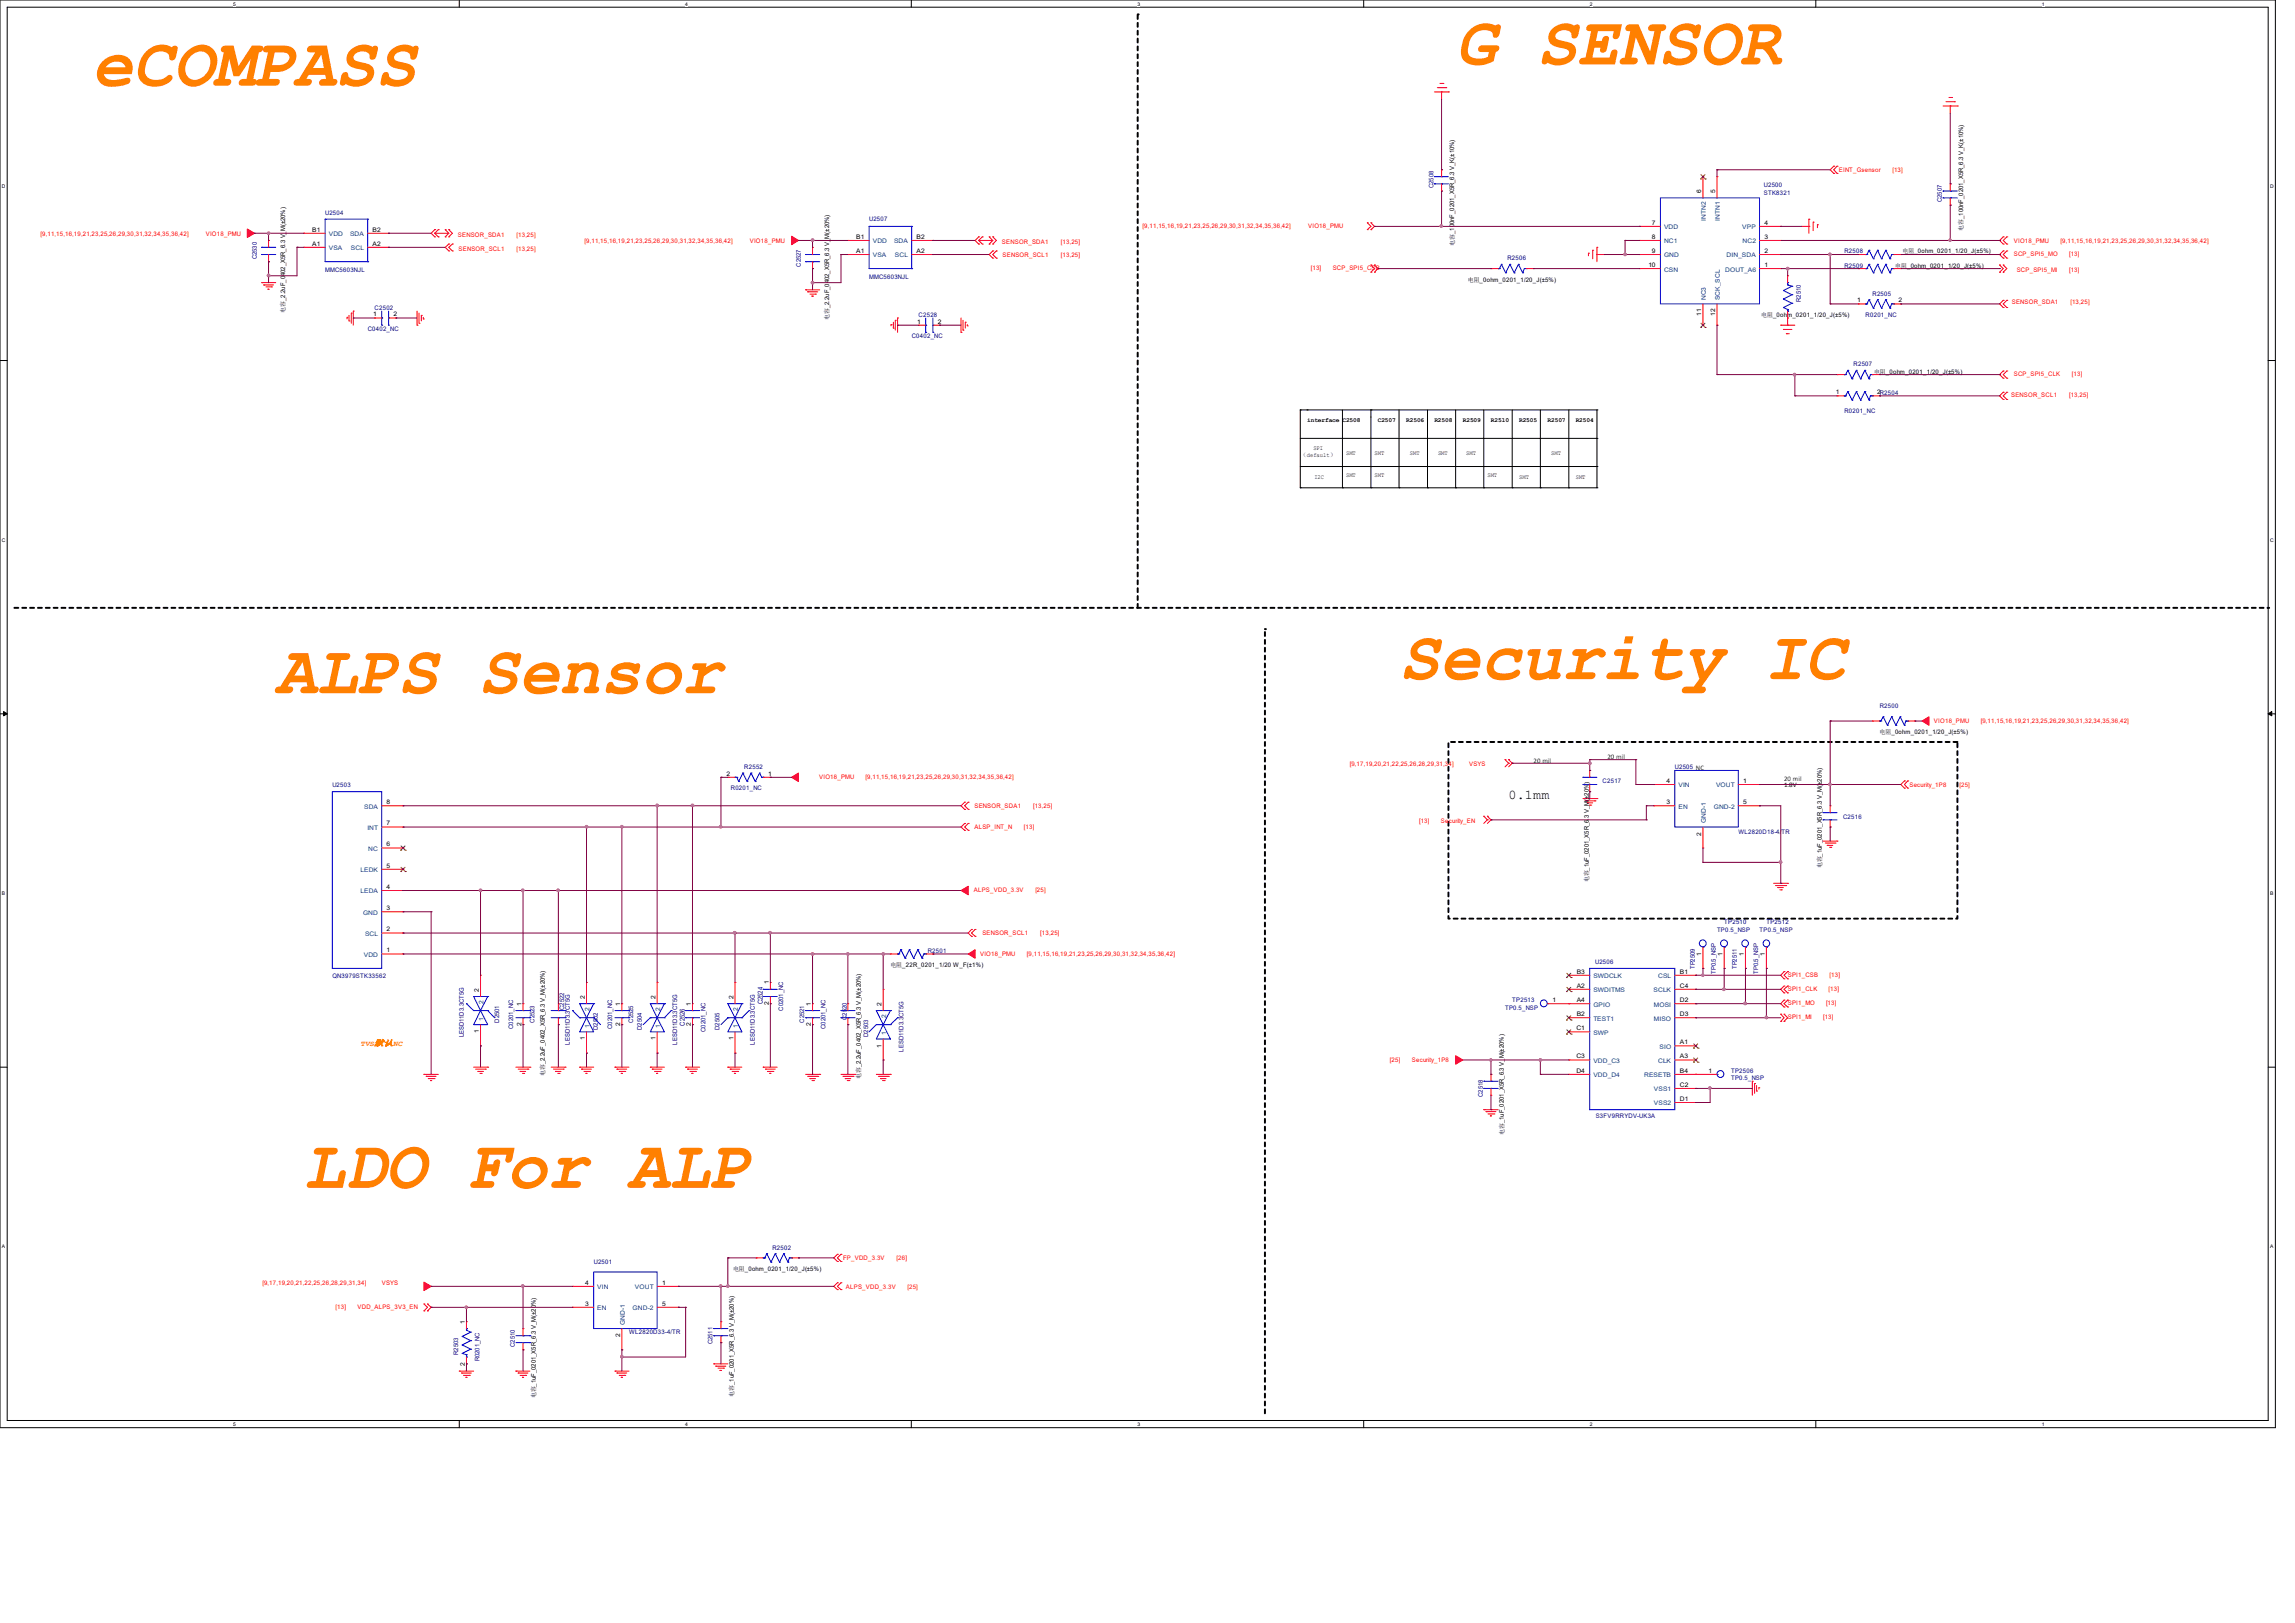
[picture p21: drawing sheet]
<svg xmlns="http://www.w3.org/2000/svg" width="297mm" height="210mm" viewBox="0 0 297 210" stroke-linecap="round" stroke-linejoin="round" font-family="sans-serif">
<defs><g id="words">
<g font-size="8.8" fill="#ff8000">
<text x="11.9" y="11.1">eCOMPASS</text>
<text x="188.4" y="8.3">G SENSOR</text>
<text x="35.7" y="89.7">ALPS Sensor</text>
<text x="181.1" y="87.9">Security IC</text>
<text x="39.3" y="153.7">LDO For ALP</text>
</g>
<text font-size="1.7" x="195.2" y="103.4">0.1mm</text>
<text font-size="1" fill="#ff8000" x="46.7" y="135.3">TVS默认NC</text>
<g font-size=".9" fill="#008000">
<text x="198.5" y="98.7">20 mil</text>
<text x="208" y="98.3">20 mil</text>
<text x="230.9" y="101">20 mil</text>
</g>
<text font-size=".9" x="230.9" y="101.9">1.8V</text>
<g font-size=".9" fill="#000080">
<text x="98.7" y="130" transform="rotate(-90 98.7 130)">C2524</text>
<text x="88.6" y="132.7" transform="rotate(-90 88.6 132.7)">C2526</text>
</g>
<g font-size=".8" fill="#f00">
<text x="238" y="22.3">EINT_Gsensor</text>
<text x="244.9" y="22.3">[13]</text>
<text x="147.9" y="29.5">[9,11,15,16,19,21,23,25,26,29,30,31,32,34,35,36,42]</text>
<text x="169.3" y="29.5">VIO18_PMU</text>
<text x="5.2" y="30.5">[9,11,15,16,19,21,23,25,26,29,30,31,32,34,35,36,42]</text>
<text x="26.6" y="30.5">VIO18_PMU</text>
<text x="59.3" y="30.7">SENSOR_SDA1</text>
<text x="59.4" y="32.4">SENSOR_SCL1</text>
<text x="66.9" y="30.7">[13,25]</text>
<text x="66.9" y="32.4">[13,25]</text>
<text x="75.7" y="31.4">[9,11,15,16,19,21,23,25,26,29,30,31,32,34,35,36,42]</text>
<text x="97" y="31.4">VIO18_PMU</text>
<text x="129.7" y="31.6">SENSOR_SDA1</text>
<text x="129.8" y="33.3">SENSOR_SCL1</text>
<text x="137.3" y="31.6">[13,25]</text>
<text x="137.3" y="33.3">[13,25]</text>
<text x="169.6" y="35">[13]</text>
<text x="172.5" y="35">SCP_SPI5_CSB</text>
<text x="260.6" y="31.4">VIO18_PMU</text>
<text x="260.6" y="33.1">SCP_SPI5_MO</text>
<text x="261" y="35.2">SCP_SPI5_MI</text>
<text x="266.7" y="31.4">[9,11,15,16,19,21,23,25,26,29,30,31,32,34,35,36,42]</text>
<text x="267.8" y="33.1">[13]</text>
<text x="267.8" y="35.2">[13]</text>
<text x="260.4" y="39.4">SENSOR_SDA1</text>
<text x="267.9" y="39.4">[13,25]</text>
<text x="260.3" y="51.3">SENSOR_SCL1</text>
<text x="260.6" y="48.7">SCP_SPI5_CLK</text>
<text x="267.8" y="51.3">[13,25]</text>
<text x="268.2" y="48.7">[13]</text>
<text x="250.3" y="93.5">VIO18_PMU</text>
<text x="256.3" y="93.5">[9,11,15,16,19,21,23,25,26,29,30,31,32,34,35,36,42]</text>
<text x="106" y="100.8">VIO18_PMU</text>
<text x="112" y="100.8">[9,11,15,16,19,21,23,25,26,29,30,31,32,34,35,36,42]</text>
<text x="174.7" y="99.2">[9,17,19,20,21,22,25,26,28,29,31,34]</text>
<text x="190.1" y="99.2">VSYS</text>
<text x="247.1" y="101.8">Security_1P8</text>
<text x="253.6" y="101.8">[25]</text>
<text x="126.1" y="104.6">SENSOR_SDA1</text>
<text x="126.1" y="107.3">ALSP_INT_N</text>
<text x="132.5" y="107.3">[13]</text>
<text x="133.7" y="104.6">[13,25]</text>
<text x="183.7" y="106.5">[13]</text>
<text x="186.5" y="106.5">Security_EN</text>
<text x="126" y="115.4">ALPS_VDD_3.3V</text>
<text x="134" y="115.4">[25]</text>
<text x="126.8" y="123.7">VIO18_PMU</text>
<text x="127.1" y="121">SENSOR_SCL1</text>
<text x="132.9" y="123.7">[9,11,15,16,19,21,23,25,26,29,30,31,32,34,35,36,42]</text>
<text x="134.6" y="121">[13,25]</text>
<text x="231.4" y="126.4">SPI1_CSB</text>
<text x="231.4" y="128.2">SPI1_CLK</text>
<text x="231.4" y="130.1">SPI1_MO</text>
<text x="231.4" y="131.9">SPI1_MI</text>
<text x="235.9" y="131.9">[13]</text>
<text x="236.3" y="130.1">[13]</text>
<text x="236.7" y="128.2">[13]</text>
<text x="236.8" y="126.4">[13]</text>
<text x="179.9" y="137.4">[25]</text>
<text x="182.7" y="137.4">Security_1P8</text>
<text x="34" y="166.3">[9,17,19,20,21,22,25,26,28,29,31,34]</text>
<text x="49.4" y="166.3">VSYS</text>
<text x="109.1" y="163.1">FP_VDD_3.3V</text>
<text x="109.5" y="166.7">ALPS_VDD_3.3V</text>
<text x="116" y="163.1">[26]</text>
<text x="117.4" y="166.7">[25]</text>
<text x="43.4" y="169.4">[13]</text>
<text x="46.3" y="169.4">VDD_ALPS_3V3_EN</text>
</g>
<g font-size=".8">
<text x="40.4" y="30">B1</text>
<text x="48.2" y="30">B2</text>
<text x="213.8" y="29.1">7</text>
<text x="220.2" y="25" transform="rotate(-90 220.2 25)">6</text>
<text x="222" y="25" transform="rotate(-90 222 25)">5</text>
<text x="228.4" y="29.1">4</text>
<text x="254.1" y="29.8" transform="rotate(-90 254.1 29.8)">电容_100nF_0201_X5R_6.3 V_K(±10%)</text>
<text x="40.4" y="31.8">A1</text>
<text x="48.2" y="31.8">A2</text>
<text x="110.8" y="30.9">B1</text>
<text x="110.8" y="32.7">A1</text>
<text x="118.6" y="32.7">A2</text>
<text x="118.6" y="30.9">B2</text>
<text x="188.2" y="31.8" transform="rotate(-90 188.2 31.8)">电容_100nF_0201_X5R_6.3 V_K(±10%)</text>
<text x="213.3" y="34.5">10</text>
<text x="213.8" y="30.9">8</text>
<text x="213.8" y="32.7">9</text>
<text x="228.4" y="34.5">1</text>
<text x="228.4" y="32.7">2</text>
<text x="228.4" y="30.9">3</text>
<text x="245.3" y="34.6">电阻_0ohm_0201_1/20_J(±5%)</text>
<text x="246.2" y="32.8">电阻_0ohm_0201_1/20_J(±5%)</text>
<text x="36.9" y="40.5" transform="rotate(-90 36.9 40.5)">电容_2.2uF_0402_X5R_6.3 V_M(±20%)</text>
<text x="48.3" y="40.9">1</text>
<text x="50.9" y="40.9">2</text>
<text x="107.3" y="41.4" transform="rotate(-90 107.3 41.4)">电容_2.2uF_0402_X5R_6.3 V_M(±20%)</text>
<text x="118.7" y="41.9">1</text>
<text x="121.4" y="41.9">2</text>
<text x="190" y="36.4">电阻_0ohm_0201_1/20_J(±5%)</text>
<text x="220.2" y="40.9" transform="rotate(-90 220.2 40.9)">11</text>
<text x="222" y="40.9" transform="rotate(-90 222 40.9)">12</text>
<text x="227.9" y="41">电阻_0ohm_0201_1/20_J(±5%)</text>
<text x="240.3" y="39.1">1</text>
<text x="245.7" y="39.1">2</text>
<text x="237.6" y="51">1</text>
<text x="242.5" y="48.3">电阻_0ohm_0201_1/20_J(±5%)</text>
<text x="243" y="51">2R2504</text>
<text x="168.3" y="59.1">（default）</text>
<text x="169.2" y="54.7">interface</text>
<text x="170" y="58.3">SPI</text>
<text x="173.7" y="54.7">C2508</text>
<text x="174.2" y="58.9">SMT</text>
<text x="177.9" y="58.9">SMT</text>
<text x="178.3" y="54.7">C2507</text>
<text x="182" y="54.7">R2506</text>
<text x="182.5" y="58.9">SMT</text>
<text x="185.6" y="54.7">R2508</text>
<text x="186.1" y="58.9">SMT</text>
<text x="189.3" y="54.7">R2509</text>
<text x="189.7" y="58.9">SMT</text>
<text x="193" y="54.7">R2510</text>
<text x="196.6" y="54.7">R2505</text>
<text x="200.3" y="54.7">R2507</text>
<text x="200.8" y="58.9">SMT</text>
<text x="203.9" y="54.7">R2504</text>
<text x="170.1" y="62">I2C</text>
<text x="174.2" y="61.7">SMT</text>
<text x="177.9" y="61.7">SMT</text>
<text x="192.5" y="61.7">SMT</text>
<text x="196.6" y="62">SMT</text>
<text x="203.9" y="62">SMT</text>
<text x="243.2" y="95">电阻_0ohm_0201_1/20_J(±5%)</text>
<text x="94" y="100.4">2</text>
<text x="99.4" y="100.4">1</text>
<text x="215.7" y="101.3">4</text>
<text x="225.6" y="101.3">1</text>
<text x="50" y="106.8">7</text>
<text x="50" y="104.1">8</text>
<text x="215.7" y="104.1">3</text>
<text x="225.6" y="104.1">5</text>
<text x="50" y="112.3">5</text>
<text x="50" y="109.5">6</text>
<text x="220.2" y="108.1" transform="rotate(-90 220.2 108.1)">2</text>
<text x="235.8" y="112.4" transform="rotate(-90 235.8 112.4)">电容_1uF_0201_X5R_6.3 V_M(±20%)</text>
<text x="50" y="117.8">3</text>
<text x="50" y="115">4</text>
<text x="205.6" y="114.2" transform="rotate(-90 205.6 114.2)">电容_1uF_0201_X5R_6.3 V_M(±20%)</text>
<text x="50" y="123.2">1</text>
<text x="50" y="120.5">2</text>
<text x="115.2" y="125.1">电阻_22R_0201_1/20 W_F(±1%)</text>
<text x="204.1" y="126">B3</text>
<text x="217.4" y="126">B1</text>
<text x="220.2" y="123.7" transform="rotate(-90 220.2 123.7)">1</text>
<text x="222.9" y="123.7" transform="rotate(-90 222.9 123.7)">1</text>
<text x="225.7" y="123.7" transform="rotate(-90 225.7 123.7)">1</text>
<text x="228.4" y="123.7" transform="rotate(-90 228.4 123.7)">1</text>
<text x="62" y="128.3" transform="rotate(-90 62 128.3)">2</text>
<text x="67.5" y="130.1" transform="rotate(-90 67.5 130.1)">1</text>
<text x="75.7" y="129.2" transform="rotate(-90 75.7 129.2)">2</text>
<text x="80.3" y="130.1" transform="rotate(-90 80.3 130.1)">1</text>
<text x="84.8" y="129.2" transform="rotate(-90 84.8 129.2)">2</text>
<text x="89.4" y="130.1" transform="rotate(-90 89.4 130.1)">1</text>
<text x="94.9" y="129.2" transform="rotate(-90 94.9 129.2)">2</text>
<text x="99.5" y="130.1" transform="rotate(-90 99.5 130.1)">2</text>
<text x="99.5" y="127.4" transform="rotate(-90 99.5 127.4)">1</text>
<text x="104.9" y="130.1" transform="rotate(-90 104.9 130.1)">1</text>
<text x="114.1" y="130.1" transform="rotate(-90 114.1 130.1)">2</text>
<text x="200.9" y="129.7">1</text>
<text x="204.1" y="129.7">A4</text>
<text x="204.1" y="127.8">A2</text>
<text x="204.1" y="131.5">B2</text>
<text x="217.4" y="129.7">D2</text>
<text x="217.4" y="131.5">D3</text>
<text x="217.4" y="127.8">C4</text>
<text x="62" y="133.7" transform="rotate(-90 62 133.7)">1</text>
<text x="67.5" y="132.8" transform="rotate(-90 67.5 132.8)">2</text>
<text x="75.7" y="134.6" transform="rotate(-90 75.7 134.6)">1</text>
<text x="80.3" y="132.8" transform="rotate(-90 80.3 132.8)">2</text>
<text x="84.8" y="134.6" transform="rotate(-90 84.8 134.6)">1</text>
<text x="89.4" y="132.8" transform="rotate(-90 89.4 132.8)">2</text>
<text x="94.9" y="134.6" transform="rotate(-90 94.9 134.6)">1</text>
<text x="104.9" y="132.8" transform="rotate(-90 104.9 132.8)">2</text>
<text x="114.1" y="135.6" transform="rotate(-90 114.1 135.6)">1</text>
<text x="204" y="136.9">C3</text>
<text x="204" y="133.3">C1</text>
<text x="217.4" y="136.9">A3</text>
<text x="217.4" y="135.1">A1</text>
<text x="70.5" y="139.2" transform="rotate(-90 70.5 139.2)">电容_2.2uF_0402_X5R_6.3 V_M(±20%)</text>
<text x="111.4" y="139.6" transform="rotate(-90 111.4 139.6)">电容_2.2uF_0402_X5R_6.3 V_M(±20%)</text>
<text x="204" y="138.8">D4</text>
<text x="217.4" y="138.8">B4</text>
<text x="217.4" y="142.4">D1</text>
<text x="217.4" y="140.6">C2</text>
<text x="221.1" y="138.8">1</text>
<text x="194.6" y="146.9" transform="rotate(-90 194.6 146.9)">电容_1uF_0201_X5R_6.3 V_M(±20%)</text>
<text x="75.7" y="166.2">4</text>
<text x="85.7" y="166.2">1</text>
<text x="94.9" y="164.5">电阻_0ohm_0201_1/20_J(±5%)</text>
<text x="60.2" y="171.3" transform="rotate(-90 60.2 171.3)">1</text>
<text x="75.7" y="168.9">3</text>
<text x="80.3" y="173" transform="rotate(-90 80.3 173)">2</text>
<text x="85.7" y="168.9">5</text>
<text x="60.2" y="176.7" transform="rotate(-90 60.2 176.7)">2</text>
<text x="69.3" y="180.9" transform="rotate(-90 69.3 180.9)">电容_1uF_0201_X5R_6.3 V_M(±20%)</text>
<text x="95" y="180.7" transform="rotate(-90 95 180.7)">电容_1uF_0201_X5R_6.3 V_M(±20%)</text>
</g>
<g font-size=".8" fill="#000080">
<text x="42.1" y="27.8">U2504</text>
<text x="112.5" y="28.7">U2507</text>
<text x="185.5" y="24.3" transform="rotate(-90 185.5 24.3)">C2508</text>
<text x="228.3" y="24.2">U2500</text>
<text x="228.3" y="25.3">STK8321</text>
<text x="251.3" y="26.2" transform="rotate(-90 251.3 26.2)">C2507</text>
<text x="33.2" y="33.6" transform="rotate(-90 33.2 33.6)">C2530</text>
<text x="42.1" y="35.2">MMC5603NJL</text>
<text x="103.6" y="34.5" transform="rotate(-90 103.6 34.5)">C2527</text>
<text x="195.1" y="33.7">R2506</text>
<text x="238.7" y="34.6">R2509</text>
<text x="238.7" y="32.8">R2508</text>
<text x="48.5" y="40.1">C2502</text>
<text x="112.5" y="36.1">MMC5603NJL</text>
<text x="118.9" y="41">C2528</text>
<text x="233" y="39.1" transform="rotate(-90 233 39.1)">R2510</text>
<text x="241.4" y="41">R0201_NC</text>
<text x="242.3" y="38.3">R2505</text>
<text x="47.6" y="42.8">C0402_NC</text>
<text x="118" y="43.8">C0402_NC</text>
<text x="239.9" y="47.4">R2507</text>
<text x="238.7" y="53.5">R0201_NC</text>
<text x="243.3" y="91.6">R2500</text>
<text x="43" y="101.8">U2503</text>
<text x="96.3" y="99.5">R2552</text>
<text x="207.4" y="101.3">C2517</text>
<text x="216.8" y="99.5">U2505 NC</text>
<text x="94.6" y="102.3">R0201_NC</text>
<text x="225" y="107.9">WL2820D18-4/TR</text>
<text x="238.5" y="105.9">C2516</text>
<text x="223.2" y="119.6">TP2510</text>
<text x="228.6" y="119.6">TP2512</text>
<text x="120.1" y="123.3">R2501</text>
<text x="206.4" y="124.8">U2506</text>
<text x="219.3" y="125.4" transform="rotate(-90 219.3 125.4)">TP2509</text>
<text x="222.2" y="120.6">TP0.5_NSP</text>
<text x="224.8" y="125.4" transform="rotate(-90 224.8 125.4)">TP2511</text>
<text x="227.7" y="120.6">TP0.5_NSP</text>
<text x="43" y="126.6">QN3979STK33562</text>
<text x="73" y="130.7" transform="rotate(-90 73 130.7)">C2522</text>
<text x="101.3" y="130.8" transform="rotate(-90 101.3 130.8)">C0201_NC</text>
<text x="109.6" y="132" transform="rotate(-90 109.6 132)">C2520</text>
<text x="194.8" y="130.6">TP0.5_NSP</text>
<text x="195.7" y="129.7">TP2513</text>
<text x="222.1" y="126" transform="rotate(-90 222.1 126)">TP0.5_NSP</text>
<text x="227.5" y="126" transform="rotate(-90 227.5 126)">TP0.5_NSP</text>
<text x="60" y="134.2" transform="rotate(-90 60 134.2)">LESD11D3.3CT5G</text>
<text x="64.6" y="132.3" transform="rotate(-90 64.6 132.3)">D2501</text>
<text x="66.4" y="133.1" transform="rotate(-90 66.4 133.1)">C0201_NC</text>
<text x="69.2" y="132.3" transform="rotate(-90 69.2 132.3)">C2523</text>
<text x="73.7" y="135.2" transform="rotate(-90 73.7 135.2)">LESD11D3.3CT5G</text>
<text x="77.4" y="133.3" transform="rotate(-90 77.4 133.3)">D2502</text>
<text x="79.2" y="133.1" transform="rotate(-90 79.2 133.1)">C0201_NC</text>
<text x="82" y="132.3" transform="rotate(-90 82 132.3)">C2525</text>
<text x="83.1" y="133.3" transform="rotate(-90 83.1 133.3)">D2504</text>
<text x="87.6" y="135.2" transform="rotate(-90 87.6 135.2)">LESD11D3.3CT5G</text>
<text x="91.3" y="133.5" transform="rotate(-90 91.3 133.5)">C0201_NC</text>
<text x="93.1" y="133.3" transform="rotate(-90 93.1 133.3)">D2505</text>
<text x="97.7" y="135.2" transform="rotate(-90 97.7 135.2)">LESD11D3.3CT5G</text>
<text x="104.1" y="132.3" transform="rotate(-90 104.1 132.3)">C2521</text>
<text x="106.8" y="133.1" transform="rotate(-90 106.8 133.1)">C0201_NC</text>
<text x="112.3" y="134.2" transform="rotate(-90 112.3 134.2)">D2503</text>
<text x="116.9" y="136.1" transform="rotate(-90 116.9 136.1)">LESD11D3.3CT5G</text>
<text x="191.9" y="142" transform="rotate(-90 191.9 142)">C2518</text>
<text x="224" y="138.8">TP2506</text>
<text x="224" y="139.8">TP0.5_NSP</text>
<text x="206.5" y="144.7">S3FV9RRYDV-UK3A</text>
<text x="100" y="161.7">R2502</text>
<text x="76.8" y="163.5">U2501</text>
<text x="81.4" y="172.7">WL2820D33-4/TR</text>
<text x="92.2" y="174" transform="rotate(-90 92.2 174)">C2511</text>
<text x="59.3" y="175.3" transform="rotate(-90 59.3 175.3)">R2503</text>
<text x="62.1" y="176.2" transform="rotate(-90 62.1 176.2)">R0201_NC</text>
<text x="66.6" y="174.3" transform="rotate(-90 66.6 174.3)">C2510</text>
</g>
<g font-size=".8" fill="#004080">
<text x="215.4" y="29.7">VDD</text>
<text x="220.8" y="28.6" transform="rotate(-90 220.8 28.6)">INTN2</text>
<text x="222.6" y="28.6" transform="rotate(-90 222.6 28.6)">INTN1</text>
<text x="225.5" y="29.7">VPP</text>
<text x="42.5" y="30.6">VDD</text>
<text x="42.5" y="32.4">VSA</text>
<text x="45.3" y="30.6">SDA</text>
<text x="45.4" y="32.4">SCL</text>
<text x="112.9" y="31.5">VDD</text>
<text x="112.9" y="33.3">VSA</text>
<text x="115.7" y="31.5">SDA</text>
<text x="115.8" y="33.3">SCL</text>
<text x="215.4" y="31.5">NC1</text>
<text x="215.4" y="33.3">GND</text>
<text x="215.4" y="35.1">CSN</text>
<text x="223.3" y="35.1">DOUT_A6</text>
<text x="223.4" y="33.3">DIN_SDA</text>
<text x="225.5" y="31.5">NC2</text>
<text x="220.8" y="38.9" transform="rotate(-90 220.8 38.9)">NC3</text>
<text x="222.6" y="38.9" transform="rotate(-90 222.6 38.9)">SCK_SCL</text>
<text x="217.2" y="101.9">VIN</text>
<text x="222.1" y="101.9">VOUT</text>
<text x="47.1" y="104.6">SDA</text>
<text x="47.5" y="107.4">INT</text>
<text x="217.2" y="104.6">EN</text>
<text x="220.8" y="106.6" transform="rotate(-90 220.8 106.6)">GND-1</text>
<text x="221.8" y="104.6">GND-2</text>
<text x="46.7" y="112.9">LEDK</text>
<text x="47.7" y="110.1">NC</text>
<text x="46.7" y="115.6">LEDA</text>
<text x="47" y="118.4">GND</text>
<text x="47.1" y="123.8">VDD</text>
<text x="47.2" y="121.1">SCL</text>
<text x="62.6" y="129.9" transform="rotate(-90 62.6 129.9)">2</text>
<text x="76.3" y="130.8" transform="rotate(-90 76.3 130.8)">2</text>
<text x="85.4" y="130.8" transform="rotate(-90 85.4 130.8)">2</text>
<text x="95.5" y="130.8" transform="rotate(-90 95.5 130.8)">2</text>
<text x="114.7" y="131.7" transform="rotate(-90 114.7 131.7)">2</text>
<text x="206.2" y="126.6">SWDCLK</text>
<text x="206.2" y="130.3">GPIO</text>
<text x="206.2" y="128.4">SWDITMS</text>
<text x="214" y="128.4">SCLK</text>
<text x="214" y="130.3">MOSI</text>
<text x="214.6" y="126.6">CSL</text>
<text x="62.6" y="132.1" transform="rotate(-90 62.6 132.1)">1</text>
<text x="76.3" y="133.1" transform="rotate(-90 76.3 133.1)">1</text>
<text x="85.4" y="133.1" transform="rotate(-90 85.4 133.1)">1</text>
<text x="95.5" y="133.1" transform="rotate(-90 95.5 133.1)">1</text>
<text x="114.7" y="134" transform="rotate(-90 114.7 134)">1</text>
<text x="206.2" y="137.5">VDD_C3</text>
<text x="206.2" y="133.9">SWP</text>
<text x="206.2" y="132.1">TEST1</text>
<text x="214" y="132.1">MISO</text>
<text x="214.6" y="137.5">CLK</text>
<text x="214.8" y="135.7">SIO</text>
<text x="206.2" y="139.4">VDD_D4</text>
<text x="212.8" y="139.4">RESETB</text>
<text x="214" y="143">VSS2</text>
<text x="214" y="141.2">VSS1</text>
<text x="77.3" y="166.8">VIN</text>
<text x="82.2" y="166.8">VOUT</text>
<text x="77.3" y="169.5">EN</text>
<text x="80.9" y="171.5" transform="rotate(-90 80.9 171.5)">GND-1</text>
<text x="81.9" y="169.5">GND-2</text>
</g>
<g font-size=".6">
<text x="30.2" y=".7">5</text>
<text x="88.7" y=".7">4</text>
<text x="147.2" y=".7">3</text>
<text x="205.7" y=".7">2</text>
<text x="264.2" y=".7">1</text>
<text x=".3" y="24.4">D</text>
<text x="293.8" y="24.4">D</text>
<text x=".3" y="70.1">C</text>
<text x="293.8" y="70.1">C</text>
<text x=".3" y="115.8">B</text>
<text x="293.8" y="115.8">B</text>
<text x=".3" y="161.5">A</text>
<text x="293.8" y="161.5">A</text>
<text x="30.2" y="184.5">5</text>
<text x="88.7" y="184.5">4</text>
<text x="147.2" y="184.5">3</text>
<text x="205.7" y="184.5">2</text>
<text x="264.2" y="184.5">1</text>
</g>
</g></defs>
<path d="M0 0h294.5v184.7h-294.5zM.9 .9h292.6v182.9h-292.6z" fill="none" stroke="#000" stroke-width=".13"/>
<g fill="#fff">
<path d="M30.2 .1h.3v.7h-.3z"/>
<path d="M30.2 183.9h.3v.8h-.3z"/>
</g>
<path d="M59.4 0v.9M59.4 183.8v.9" fill="none" stroke="#000" stroke-width=".13"/>
<g fill="#fff">
<path d="M88.7 .1h.3v.7h-.3z"/>
<path d="M88.7 183.9h.3v.8h-.3z"/>
</g>
<path d="M117.9 0v.9M117.9 183.8v.9" fill="none" stroke="#000" stroke-width=".13"/>
<g fill="#fff">
<path d="M147.2 .1h.3v.7h-.3z"/>
<path d="M147.2 183.9h.3v.8h-.3z"/>
</g>
<path d="M176.5 0v.9M176.5 183.8v.9" fill="none" stroke="#000" stroke-width=".13"/>
<g fill="#fff">
<path d="M205.7 .1h.4v.7h-.4z"/>
<path d="M205.7 183.9h.4v.8h-.4z"/>
</g>
<path d="M235 0v.9M235 183.8v.9" fill="none" stroke="#000" stroke-width=".13"/>
<g fill="#fff">
<path d="M264.2 .1h.4v.7h-.4z"/>
<path d="M264.2 183.9h.4v.8h-.4z"/>
<path d="M.3 23.8h.4v.7h-.4z"/>
<path d="M293.8 23.8h.5v.7h-.5z"/>
<path d="M.3 69.5h.4v.7h-.4z"/>
<path d="M293.8 69.5h.5v.7h-.5z"/>
</g>
<path d="M0 46.7h.9M293.5 46.7h1" fill="none" stroke="#000" stroke-width=".13"/>
<g fill="#fff">
<path d="M.3 115.2h.4v.8h-.4z"/>
<path d="M293.8 115.2h.4v.8h-.4z"/>
</g>
<path d="M0 92.4h.9M293.5 92.4h1" fill="none" stroke="#000" stroke-width=".13"/>
<path d="M.5 92.1l.4 .3-.4 .2zM293.5 92.4l.5-.3v.5z" fill="#000" stroke="#000" stroke-width=".13"/>
<g fill="#fff">
<path d="M.3 161h.3v.7h-.3z"/>
<path d="M293.8 161h.4v.7h-.4z"/>
</g>
<g fill="none" stroke="#000" stroke-width=".13">
<path d="M168.3 53h.1M168.3 53h38.4M168.3 53v10.1M168.3 56.7h38.4M169.2 53h.1M173.7 53v10.1M177.4 53h.1M177.4 53v10.1M181.1 53v10.1M184.7 53v10.1M188.4 53v10.1M192 53v10.1"/>
<path d="M195.7 53v10.1M199.3 53v10.1M203 53v10.1M206.7 53h.1M206.7 56.7h.1M206.7 53v10.1M168.3 63.1h.1M168.3 63.1h38.4M168.3 60.4h38.4M173.7 63.1h.1M177.4 63.1h.1M181.1 63.1h.1"/>
<path d="M184.7 63.1h.1M188.4 63.1h.1M192 63.1h.1M195.7 63.1h.1M199.3 63.1h.1M203 63.1h.1M206.7 63.1h.1M206.7 60.4h.1M0 138.1h.9M293.5 138.1h1"/>
</g>
<path d="M147.2 1.9h.1M1.9 78.7h291.6M147.2 78.7v-76.8M293.5 78.7h.1M163.7 81.4h.1M163.7 182.9v-101.5" fill="none" stroke="#000" stroke-width=".25" stroke-dasharray=".5"/>
<path d="M187.5 96h65.8v22.9h-65.8z" fill="none" stroke="#000" stroke-width=".25" stroke-dasharray=".5 .5"/>
<g fill="none" stroke="#f00" stroke-width=".13">
<path d="M185.6 11.9h1.9M186 11.3h1.1M186.4 10.8h.3M186.6 11.9h.1M186.6 11.9v.9M186.7 10.8h.1M187.1 11.3h.1M187.5 11.9h.1M251.5 13.7h1.8M251.8 13.2h1.1M252.2 12.6h.4M252.4 13.7h.1"/>
<path d="M252.4 13.7v.9M252.6 12.6h.1M252.9 13.2h.1M253.3 13.7h.1M33.9 36.6h.1M33.9 36.6h1.8M34.1 36.9h.1M34.1 36.9h1.3M34.4 37.1h.7M34.7 37.4h.1M34.8 31.1h.1M34.8 33.9h.1"/>
<path d="M34.8 31.1v.9M34.8 32.9v1M35.1 37.1h.1M39.3 30.2h.1M39.3 32h.1M39.3 30.2h2.8M39.3 32h2.8M47.6 30.2h2.7M47.6 32h2.7M50.3 32h.1M50.3 30.2h.1M56.3 30.6h.1"/>
<path d="M56.3 29.7h.1M56.3 30.2h.1M56.3 29.7l-.5 .5 .5 .4M56.3 30.2l.4 .4M56.3 30.2h1.8M56.7 29.7h.1M56.7 30.6h.1M56.7 29.7l-.4 .5M57.6 29.7h.1M57.6 30.6h.1M57.6 29.7l.5 .5M58.1 29.7h.1"/>
<path d="M58.1 30.6h.1M58.1 31.6h.1M58.1 32.5h.1M58.1 29.7l.4 .5-.4 .4M58.1 30.2l-.5 .4M58.1 31.6l-.5 .4 .5 .5M58.5 32.5h.1M58.5 31.6h.1M58.5 31.6l-.4 .4 .4 .5M104.3 37.5h.1M104.3 37.5h1.8M104.5 37.8h.1"/>
<path d="M104.5 37.8h1.3M104.8 38.1h.7M105.1 38.3h.1M105.1 38.3h.2M105.2 32h.1M105.2 34.8h.1M105.2 32v.9M105.2 33.9v.9M105.5 38.1h.1M109.7 31.1h.1M109.7 32.9h.1M109.7 32.9h2.8"/>
<path d="M109.7 31.1h2.8M118 32.9h2.7M118 31.1h2.7M120.7 32.9h.1M120.7 31.1h.1M126.7 31.6h.1M126.7 30.6h.1M126.7 31.1h.1M126.7 30.6l-.5 .5 .5 .5M126.7 31.1l.4 .5M126.7 31.1h1.8M127.1 30.6h.1"/>
<path d="M127.1 31.6h.1M127.1 30.6l-.4 .5M128 30.6h.1M128 31.6h.1M128 30.6l.5 .5M128.5 30.6h.1M128.5 31.6h.1M128.5 32.5h.1M128.5 33.4h.1M128.5 30.6l.4 .5-.4 .5M128.5 31.1l-.5 .5M128.5 32.5l-.5 .4 .5 .5"/>
<path d="M128.9 33.4h.1M128.9 32.5h.1M128.9 32.5l-.4 .4 .4 .5M177 28.8h.1M177 29.7h.1M177 28.8l.4 .5-.4 .4M177.4 29.7h.1M177.4 28.8h.1M177.4 35.2h.1M177.4 34.3h.1M177.4 28.8l.5 .5-.5 .4M177.4 34.3l.5 .5-.5 .4"/>
<path d="M177.9 34.3h.1M177.9 35.2h.1M177.9 34.3l.4 .5-.4 .4M186.6 22h.1M186.6 24.7h.1M186.6 22v.9M186.6 23.8v.9M193 34.8h.1M193 34.8h.9M197.5 34.8h1M198.5 34.8h.1M205.6 32.8h.1"/>
<path d="M205.6 32.8v.3M206.1 32.4h.1M206.1 32.4v1.1M206.7 32.9h.1M206.7 32h.1M206.7 32.9h.9M206.7 32v1.9M212.2 29.3h.1M212.2 31.1h.1M212.2 32.9h.1M212.2 34.8h.1M212.2 29.3h2.7"/>
<path d="M212.2 32.9h2.7M212.2 31.1h2.7M212.2 34.8h2.7M220.4 22.9h.1M220.4 22.9v2.7M220.4 39.3v2.8M222.2 22.9h.1M222.2 22.9v2.7M222.2 39.3v2.8M227.7 29.3h2.8M227.7 32.9h2.8M227.7 31.1h2.8"/>
<path d="M227.7 34.8h2.8M230.5 34.8h.1M230.5 32.9h.1M230.5 31.1h.1M230.5 29.3h.1M231.4 35.7h.1M231.4 35.7v.9M233.2 29.3h.9M234.1 29.3h.1M234.1 28.4h.1M234.1 28.4v1.8M234.7 28.7h.1"/>
<path d="M234.7 28.7v1.1M235.2 29.1h.1M235.2 29.1v.4M237.3 21.5h.1M237.3 22.4h.1M237.3 21.5l-.4 .5 .4 .4M237.7 22.4h.1M237.7 21.5h.1M237.7 21.5l-.4 .5 .4 .4M240.5 39.3h.1M240.5 34.8h.1M240.5 32.9h.1"/>
<path d="M240.5 32.9h.9M240.5 39.3h.9M240.5 34.8h.9M245.1 32.9h.9M245.1 39.3h.9M245.1 34.8h.9M246 39.3h.1M246 34.8h.1M246 32.9h.1M252.4 23.8h.1M252.4 26.5h.1M252.4 23.8v.9"/>
<path d="M252.4 25.6v.9M258.8 34.3h.1M258.8 35.2h.1M258.8 34.3l.4 .5-.4 .4M259.2 31.6h.1M259.2 30.6h.1M259.2 32.5h.1M259.2 33.4h.1M259.2 34.3h.1M259.2 35.2h.1M259.2 39.8h.1M259.2 38.9h.1"/>
<path d="M259.2 30.6l-.4 .5 .4 .5M259.2 32.5l-.4 .4 .4 .5M259.2 34.3l.5 .5-.5 .4M259.2 38.9l-.4 .4 .4 .5M259.7 30.6h.1M259.7 31.6h.1M259.7 33.4h.1M259.7 32.5h.1M259.7 38.9h.1M259.7 39.8h.1M259.7 38.9l-.5 .4 .5 .5M259.7 30.6l-.5 .5 .5 .5"/>
<path d="M259.7 32.5l-.5 .4 .5 .5M44.9 41.1h.1M44.9 41.1v.2M45.2 41.5h.1M45.2 40.8v.7M45.5 40.5h.1M45.5 40.5v1.3M45.7 40.3h.1M45.7 40.3v1.8M48.5 41.1h.1M48.5 41.1h.9M50.3 41.1h.9"/>
<path d="M51.2 41.1h.1M54 42.1h.1M54 40.3v1.8M54.2 41.8h.1M54.2 40.5v1.3M54.5 40.8h.1M54.5 40.8v.7M54.8 41.3h.1M54.8 41.1v.2M115.3 42h.1M115.3 42v.2M115.6 42.5h.1"/>
<path d="M115.6 41.7v.8M115.9 41.4h.1M115.9 41.4v1.3M116.2 41.1h.1M116.2 41.1v1.9M118.9 42.1h.1M118.9 42.1h.9M120.7 42.1h.9M121.6 42.1h.1M124.4 43h.1M124.4 41.1v1.9M124.6 42.7h.1"/>
<path d="M124.6 41.4v1.3M124.9 41.7h.1M124.9 41.7v.8M125.2 42.2h.1M125.2 42v.2M220.4 42.1h.1M222.2 42.1h.1M230.5 42.1h.1M230.5 42.1h1.8M230.8 42.6h.1M230.8 42.6h1.1M231.2 43.2h.1"/>
<path d="M231.2 43.2h.4M231.4 42.1h.1M231.4 41.1h.1M231.4 40.3v1.8M237.7 48.5h.1M237.7 51.2h.1M237.7 48.5h1M237.7 51.2h1M242.3 48.5h.9M242.3 51.2h.9M243.2 48.5h.1M243.2 51.2h.1"/>
<path d="M259.2 48h.1M259.2 48.9h.1M259.2 51.7h.1M259.2 50.8h.1M259.2 48l-.4 .5 .4 .4M259.2 50.8l-.4 .4 .4 .5M259.7 48.9h.1M259.7 48h.1M259.7 50.8h.1M259.7 51.7h.1M259.7 48l-.5 .5 .5 .4M259.7 50.8l-.5 .4 .5 .5"/>
<path d="M194.8 98.3h.1M194.8 98.3l.4 .5M195.2 98.8h.1M195.2 98.3h.1M195.2 98.8l-.4 .4M195.2 98.3l.5 .5M195.7 98.8h.1M195.7 98.8l-.5 .4M205.7 99.7h.1M205.7 99.7v.9M242.3 93.3h.1M242.3 93.3h.9"/>
<path d="M246.9 93.3h.9M247.8 93.3h.1M49.4 118h2.8M49.4 115.2h2.8M49.4 112.5h2.8M49.4 109.7h2.8M49.4 107h2.8M49.4 104.3h2.8M52.2 118h.1M52.2 115.2h.1M52.2 112.5h.1M52.2 109.7h.1"/>
<path d="M52.2 107h.1M52.2 104.3h.1M94.2 100.6h.1M94.2 100.6h.9M98.8 100.6h.9M99.7 100.6h.1M124.8 104.7h.1M124.8 103.8h.1M124.8 107.4h.1M124.8 106.6h.1M124.8 103.8l-.4 .5 .4 .4M124.8 106.6l-.4 .4 .4 .4"/>
<path d="M125.3 103.8h.1M125.3 104.7h.1M125.3 106.6h.1M125.3 107.4h.1M125.3 103.8l-.5 .5 .5 .4M125.3 106.6l-.5 .4 .5 .4M192 105.6h.1M192 105.6l.5 .5M192.5 106.1h.1M192.5 105.6h.1M192.5 106.1l-.5 .5M192.5 105.6l.5 .5"/>
<path d="M193 106.1h.1M193 106.1l-.5 .5M204.9 103.3h1.8M205.1 103.6h1.3M205.4 103.9h.1M205.4 103.9h.7M205.7 104.2h.2M205.7 102.4h.1M205.7 101.5v.9M205.9 104.2h.1M206.4 103.6h.1M206.7 103.3h.1"/>
<path d="M214 104.3h.1M214 101.5h.1M214 104.3h2.7M214 101.5h2.7M220.4 109.7h.1M220.4 107v2.7M225 104.3h2.7M225 101.5h2.7M227.7 101.5h.1M227.7 104.3h.1M229.5 114.3h1.9M229.8 114.6h1.3"/>
<path d="M230.1 114.9h.1M230.1 114.9h.7M230.3 115.1h.2M230.5 115.1h.1M231.1 114.6h.1M231.4 114.3h.1M235.9 108.8h1.8M236.2 109.1h1.3M236.5 109.4h.1M236.5 109.4h.7M236.8 109.6h.1M236.9 104.3h.1"/>
<path d="M236.9 107h.1M236.9 104.3v.9M236.9 106.1v.9M236.9 109.6h.1M237.5 109.1h.1M237.7 108.8h.1M246.5 101h.1M246.5 102h.1M246.5 101l-.5 .5 .5 .5M246.9 102h.1M246.9 101h.1M246.9 101l-.4 .5 .4 .5"/>
<path d="M49.4 123.4h2.8M49.4 120.7h2.8M52.2 123.4h.1M52.2 120.7h.1M54.9 139h.1M54.9 139h1.8M55.2 139.3h.1M55.2 139.3h1.2M55.4 139.6h.8M55.7 139.8h.1M55.7 139.8h.2M56.2 139.6h.1"/>
<path d="M61.3 138.1h1.8M61.6 138.3h1.2M61.8 138.6h.1M61.8 138.6h.8M62.1 138.9h.2M62.2 135.3h.1M62.2 126.2h.1M62.2 126.2v2.7M62.2 132.6v2.7M62.3 138.9h.1M62.8 138.3h.1M63.1 138.1h.1"/>
<path d="M66.8 138.1h1.8M67.1 138.3h1.2M67.3 138.6h.1M67.3 138.6h.7M67.6 138.9h.2M67.7 129.9h.1M67.7 132.6h.1M67.7 129.9v.9M67.7 131.7v.9M67.8 138.9h.1M68.3 138.3h.1M68.6 138.1h.1"/>
<path d="M71.3 138.1h1.9M71.6 138.3h1.3M71.9 138.6h.1M71.9 138.6h.7M72.2 138.9h.1M72.3 129.9h.1M72.3 132.6h.1M72.3 129.9v.9M72.3 131.7v.9M72.3 138.9h.1M72.9 138.3h.1M73.2 138.1h.1"/>
<path d="M75 138.1h.1M75 138.1h1.8M75.3 138.3h.1M75.3 138.3h1.2M75.6 138.6h.7M75.8 138.9h.1M75.8 138.9h.2M75.9 136.3h.1M75.9 127.1h.1M75.9 127.1v2.8M75.9 133.5v2.8M76.3 138.6h.1"/>
<path d="M79.6 138.1h.1M79.6 138.1h1.8M79.8 138.3h.1M79.8 138.3h1.3M80.1 138.6h.8M80.4 138.9h.1M80.4 138.9h.2M80.5 129.9h.1M80.5 132.6h.1M80.5 129.9v.9M80.5 131.7v.9M80.9 138.6h.1"/>
<path d="M84.2 138.1h.1M84.2 138.1h1.8M84.4 138.3h.1M84.4 138.3h1.3M84.7 138.6h.7M85 138.9h.1M85 136.3h.1M85 127.1h.1M85 127.1v2.8M85 133.5v2.8M85.4 138.6h.1M88.7 138.1h.1"/>
<path d="M88.7 138.1h1.9M89 138.3h.1M89 138.3h1.3M89.3 138.6h.7M89.5 138.9h.1M89.5 138.9h.2M89.6 129.9h.1M89.6 132.6h.1M89.6 129.9v.9M89.6 131.7v.9M90 138.6h.1M94.2 138.1h.1"/>
<path d="M94.2 138.1h1.8M94.5 138.3h.1M94.5 138.3h1.3M94.7 138.6h.8M95 138.9h.1M95 138.9h.2M95.1 136.3h.1M95.1 127.1h.1M95.1 127.1v2.8M95.1 133.5v2.8M95.5 138.6h.1M98.8 138.1h.1"/>
<path d="M98.8 138.1h1.8M99.1 138.3h.1M99.1 138.3h1.2M99.3 138.6h.7M99.6 138.9h.1M99.6 138.9h.2M99.7 127.1h.1M99.7 129.9h.1M99.7 127.1v.9M99.7 128.9v1M100 138.6h.1M104.3 139h1.8"/>
<path d="M104.5 139.3h1.3M104.8 139.6h.1M104.8 139.6h.7M105.1 139.8h.2M105.2 129.9h.1M105.2 132.6h.1M105.2 129.9v.9M105.2 131.7v.9M105.3 139.8h.1M105.8 139.3h.1M106.1 139h.1M108.8 139h1.9"/>
<path d="M109.1 139.3h1.3M109.4 139.6h.1M109.4 139.6h.7M109.6 139.8h.3M109.7 129.9h.1M109.7 132.6h.1M109.7 129.9v.9M109.7 131.7v.9M109.9 139.8h.1M110.4 139.3h.1M110.7 139h.1M113.4 139h1.8"/>
<path d="M113.7 139.3h1.3M114 139.6h.1M114 139.6h.7M114.2 139.8h.2M114.3 137.2h.1M114.3 128h.1M114.3 128v2.8M114.3 134.5v2.7M114.4 139.8h.1M115 139.3h.1M115.2 139h.1M115.2 123.4h.1"/>
<path d="M115.2 123.4h1M119.8 123.4h.9M120.7 123.4h.1M125.7 121.2h.1M125.7 120.3h.1M125.7 120.3l-.4 .4 .4 .5M126.2 120.3h.1M126.2 121.2h.1M126.2 120.3l-.5 .4 .5 .5M193 139h.1M193 139v.9M200.3 129.9h5.4"/>
<path d="M203 129.9h.1M203 137.2h.1M203 126.2h.1M203 133.5h.1M203 139h.1M203 128h.1M203 131.7h.1M203 139h2.7M203 137.2h2.7M203 126.2h2.7M203 133.5h2.7M203 131.7h2.7"/>
<path d="M203 128h2.7M216.7 139h5.5M216.7 129.9h2.8M216.7 137.2h2.8M216.7 126.2h2.8M216.7 131.7h2.8M216.7 128h2.8M216.7 135.3h2.8M219.5 139h.1M219.5 126.2h.1M219.5 137.2h.1M219.5 129.9h.1"/>
<path d="M219.5 131.7h.1M219.5 128h.1M219.5 135.3h.1M220.4 125.3h.1M220.4 122.6v2.7M223.1 125.3h.1M223.1 122.6v2.7M225.9 125.3h.1M225.9 122.6v2.7M226.8 139.9h.1M226.8 139.9v1.8M228.6 125.3h.1"/>
<path d="M228.6 122.6v2.7M230.5 131.2h.1M230.5 132.2h.1M230.5 131.2l.4 .5-.4 .5M230.9 126.7h.1M230.9 125.7h.1M230.9 128.5h.1M230.9 127.6h.1M230.9 130.3h.1M230.9 129.4h.1M230.9 131.2h.1M230.9 132.2h.1"/>
<path d="M230.9 125.7l-.4 .5 .4 .5M230.9 127.6l-.4 .4 .4 .5M230.9 129.4l-.4 .5 .4 .4M230.9 131.2l.5 .5-.5 .5M231.4 125.7h.1M231.4 126.7h.1M231.4 127.6h.1M231.4 128.5h.1M231.4 129.4h.1M231.4 130.3h.1M231.4 125.7l-.5 .5 .5 .5M231.4 127.6l-.5 .4 .5 .5"/>
<path d="M231.4 129.4l-.5 .5 .5 .4M192 143.6h.1M192 143.6h1.9M192.3 143.8h.1M192.3 143.8h1.3M192.6 144.1h.7M192.9 144.4h.1M193 141.7h.1M193 140.8v.9M193.3 144.1h.1M216.7 142.7h2.8M216.7 140.8h2.8"/>
<path d="M219.5 142.7h.1M219.5 140.8h.1M227.1 140.2h.1M227.1 140.2v1.3M227.3 141.2h.1M227.3 140.5v.7M227.6 140.8h.1M227.6 140.8v.1M54.9 168.7h.1M54.9 169.6h.1M54.9 168.7l.4 .5-.4 .4M55.3 169.6h.1"/>
<path d="M55.3 168.7h.1M55.3 168.7l.5 .5-.5 .4M59.4 177.4h.1M59.4 177.4h1.9M59.7 177.7h.1M59.7 177.7h1.3M60 178h.7M60.3 178.2h.1M60.3 178.2h.2M60.4 171h.1M60.4 176.5h.1M60.4 171v.9"/>
<path d="M60.4 175.6v.9M60.7 178h.1M66.8 177.4h.1M66.8 177.4h1.8M67.1 177.7h.1M67.1 177.7h1.2M67.3 178h.7M67.6 178.2h.1M67.6 178.2h.2M67.7 174.7h.1M67.7 171.9h.1M67.7 171.9v.9"/>
<path d="M67.7 173.7v1M68 178h.1M74.1 169.2h.1M74.1 166.5h.1M74.1 166.5h2.7M74.1 169.2h2.7M79.6 177.4h.1M79.6 177.4h1.8M79.8 177.7h.1M79.8 177.7h1.3M80.1 178h.8M80.4 178.2h.1"/>
<path d="M80.4 178.2h.2M80.5 174.7h.1M80.5 171.9v2.8M80.9 178h.1M85 166.5h2.8M85 169.2h2.8M87.8 166.5h.1M87.8 169.2h.1M92.4 176.5h.1M92.4 176.5h1.8M92.6 176.8h.1M92.6 176.8h1.3"/>
<path d="M92.9 177h.7M93.2 177.3h.1M93.2 177.3h.2M93.3 171h.1M93.3 173.7h.1M93.3 171v.9M93.3 172.8v.9M93.6 177h.1M97.9 162.8h.1M97.9 162.8h.9M102.4 162.8h.9M103.3 162.8h.1"/>
<path d="M108.4 162.3h.1M108.4 163.2h.1M108.4 166.9h.1M108.4 166h.1M108.4 162.3l-.5 .5 .5 .4M108.4 166l-.5 .5 .5 .4M108.8 163.2h.1M108.8 162.3h.1M108.8 166h.1M108.8 166.9h.1M108.8 162.3l-.4 .5 .4 .4M108.8 166l-.4 .5 .4 .4"/>
</g>
<g fill="#f00" stroke="#f00" stroke-width=".13">
<path d="M54.9 165.9l.9 .6-.9 .5z" fill-rule="evenodd"/>
<path d="M32 29.6l.9 .6-.9 .5z" fill-rule="evenodd"/>
<path d="M188.4 136.6l.9 .6-.9 .5z" fill-rule="evenodd"/>
<path d="M248.8 93.3l.8-.5v1.1z" fill-rule="evenodd"/>
<path d="M102.4 30.6l.9 .5-.9 .6z" fill-rule="evenodd"/>
<path d="M102.4 100.6l.9-.6v1.1z" fill-rule="evenodd"/>
<path d="M124.4 115.2l.9-.5v1.1z" fill-rule="evenodd"/>
<path d="M125.3 123.4l.9-.5v1.1z" fill-rule="evenodd"/>
</g>
<g fill="none" stroke="#00f" stroke-width=".13">
<path d="M33.9 32h.1M33.9 32.9h.1M33.9 32h1.8M33.9 32.9h1.8M34.8 32h.1M34.8 32.9h.1M42.1 28.4h.1M42.1 28.4v5.5h5.5M42.1 28.4h5.5M47.6 33.9h.1M47.6 28.4h.1M47.6 28.4v5.5"/>
<path d="M104.3 32.9h.1M104.3 33.9h.1M104.3 32.9h1.8M104.3 33.9h1.8M105.2 32.9h.1M105.2 33.9h.1M112.5 29.3h.1M112.5 29.3v5.5h5.5M112.5 29.3h5.5M118 34.8h.1M118 29.3h.1M118 29.3v5.5"/>
<path d="M185.6 22.9h.1M185.6 23.8h.1M185.6 22.9h1.9M185.6 23.8h1.9M186.6 22.9h.1M186.6 23.8h.1M193.9 34.8h.1M193.9 34.8h.2M194.1 34.8h.1M194.3 34.2h.1M194.3 34.2l.6 1.1M194.3 34.2l-.2 .6"/>
<path d="M194.9 35.3h.1M195.4 34.2h.1M195.4 34.2l.6 1.1M195.4 34.2l-.5 1.1M196 35.3h.1M196.5 34.2h.1M196.5 34.2l.6 1.1M196.5 34.2l-.5 1.1M197.1 35.3h.1M197.3 34.8h.1M197.3 34.8h.2M197.3 34.8l-.2 .5"/>
<path d="M197.5 34.8h.1M214.9 25.6h12.8v13.7h-12.8zM230.8 37.6h.1M230.8 38.7h.1M230.8 39.8h.1M230.8 37.6l1.1 .5M230.8 38.7l1.1 .5M230.8 39.8l.6 .2M231.4 36.6h.1M231.4 36.9h.1M231.4 36.6v.3M231.4 36.9l.5 .1"/>
<path d="M231.9 37h.1M231.9 38.1h.1M231.9 39.2h.1M231.9 37l-1.1 .6M231.9 38.1l-1.1 .6M231.9 39.2l-1.1 .6M241.4 39.3h.1M241.4 34.8h.1M241.4 32.9h.1M241.4 32.9h.2M241.4 39.3h.2M241.4 34.8h.2"/>
<path d="M241.6 39.3h.1M241.6 34.8h.1M241.6 32.9h.1M241.9 38.8h.1M241.9 34.2h.1M241.9 32.4h.1M241.9 38.8l.5 1.1M241.9 38.8l-.3 .5M241.9 34.2l.5 1.1M241.9 34.2l-.3 .6M241.9 32.4l.5 1.1M241.9 32.4l-.3 .5"/>
<path d="M242.4 39.9h.1M242.4 35.3h.1M242.4 33.5h.1M243 38.8h.1M243 34.2h.1M243 32.4h.1M243 38.8l.5 1.1M243 38.8l-.6 1.1M243 34.2l.5 1.1M243 34.2l-.6 1.1M243 32.4l.5 1.1M243 32.4l-.6 1.1"/>
<path d="M243.5 39.9h.1M243.5 35.3h.1M243.5 33.5h.1M244.1 38.8h.1M244.1 34.2h.1M244.1 32.4h.1M244.1 38.8l.5 1.1M244.1 38.8l-.6 1.1M244.1 34.2l.5 1.1M244.1 34.2l-.6 1.1M244.1 32.4l.5 1.1M244.1 32.4l-.6 1.1"/>
<path d="M244.6 39.9h.1M244.6 35.3h.1M244.6 33.5h.1M244.8 39.3h.1M244.8 34.8h.1M244.8 32.9h.1M244.8 32.9h.3M244.8 39.3h.3M244.8 39.3l-.2 .6M244.8 34.8h.3M244.8 34.8l-.2 .5M244.8 32.9l-.2 .6"/>
<path d="M245.1 39.3h.1M245.1 34.8h.1M245.1 32.9h.1M251.5 24.7h.1M251.5 25.6h.1M251.5 24.7h1.8M251.5 25.6h1.8M252.4 24.7h.1M252.4 25.6h.1M49.4 41.1h.1M49.4 42.1h.1M49.4 40.3v1.8"/>
<path d="M50.3 42.1h.1M50.3 41.1h.1M50.3 40.3v1.8M119.8 42.1h.1M119.8 43h.1M119.8 41.1v1.9M120.7 43h.1M120.7 42.1h.1M120.7 41.1v1.9M231.4 40.3h.1M231.4 40h.1M231.4 40v.3"/>
<path d="M238.7 48.5h.1M238.7 51.2h.1M238.8 48.5h.1M238.8 51.2h.1M239.1 47.9h.1M239.1 50.7h.1M239.1 47.9l.6 1.1M239.1 47.9l-.3 .6M239.1 50.7l.6 1.1M239.1 50.7l-.3 .5M239.7 49h.1M239.7 51.8h.1"/>
<path d="M240.2 47.9h.1M240.2 50.7h.1M240.2 47.9l.6 1.1M240.2 47.9l-.5 1.1M240.2 50.7l.6 1.1M240.2 50.7l-.5 1.1M240.8 49h.1M240.8 51.8h.1M241.3 47.9h.1M241.3 50.7h.1M241.3 47.9l.6 1.1M241.3 47.9l-.5 1.1"/>
<path d="M241.3 50.7l.6 1.1M241.3 50.7l-.5 1.1M241.9 49h.1M241.9 51.8h.1M242.1 48.5h.1M242.1 51.2h.1M242.1 48.5h.2M242.1 48.5l-.2 .5M242.1 51.2h.2M242.1 51.2l-.2 .6M242.3 48.5h.1M242.3 51.2h.1"/>
<path d="M216.7 99.7h8.3v7.3h-8.3zM243.2 93.3h.1M243.2 93.3h.2M243.4 93.3h.1M243.7 92.8h.1M243.7 92.8l.6 1.1M243.7 92.8l-.3 .5M244.3 93.9h.1M244.8 92.8h.1M244.8 92.8l.6 1.1M244.8 92.8l-.5 1.1M245.4 93.9h.1"/>
<path d="M245.9 92.8h.1M245.9 92.8l.6 1.1M245.9 92.8l-.5 1.1M246.5 93.9h.1M246.6 93.3h.1M246.6 93.3h.3M246.6 93.3l-.1 .6M246.9 93.3h.1M43 102.4h6.4v22.9h-6.4zM95.1 100.6h.1M95.1 100.6h.3M95.4 100.6h.1"/>
<path d="M95.4 100.6l.2 .5M95.6 101.1h.1M96.1 100h.1M96.1 100l-.5 1.1M96.1 100l.6 1.1M96.7 101.1h.1M97.2 100h.1M97.2 100l-.5 1.1M97.2 100l.5 1.1M97.7 101.1h.1M98.3 100h.1M98.3 100l-.6 1.1"/>
<path d="M98.3 100l.3 .6M98.6 100.6h.1M98.6 100.6h.2M98.8 100.6h.1M204.9 100.6h.1M204.9 101.5h.1M204.9 100.6h1.8M204.9 101.5h1.8M205.7 100.6h.1M205.7 101.5h.1M235.9 105.2h.1M235.9 106.1h.1"/>
<path d="M235.9 105.2h1.8M235.9 106.1h1.8M236.9 105.2h.1M236.9 106.1h.1M60.4 129.9h.1M60.4 129.9l.9 .9M61.3 128.9h.1M61.3 130.8h.1M61.3 130.8h1.8M61.3 128.9l.9 1.9 .9-1.9M61.3 128.9h1.8M62.2 130.8l.9 1.8h-1.8z"/>
<path d="M63.1 128.9h.1M63.1 130.8h.1M63.1 130.8l.9 .9M66.8 131.7h1.8M66.8 130.8h1.8M67.7 130.8h.1M67.7 131.7h.1M68.6 130.8h.1M68.6 131.7h.1M71.3 131.7h1.9M71.3 130.8h1.9M72.3 130.8h.1"/>
<path d="M72.3 131.7h.1M73.2 130.8h.1M73.2 131.7h.1M74.1 130.8h.1M74.1 130.8l.9 .9M75 129.9h.1M75 131.7h.1M75 129.9h1.8M75 131.7h1.8M75 129.9l.9 1.8 .9-1.8M75.9 131.7l.9 1.8h-1.8zM76.8 129.9h.1"/>
<path d="M76.8 131.7h.1M76.8 131.7l.9 .9M79.6 131.7h1.8M79.6 130.8h1.8M80.5 130.8h.1M80.5 131.7h.1M81.4 130.8h.1M81.4 131.7h.1M84.2 129.9h.1M84.2 131.7h.1M84.2 129.9l.8 1.8 1-1.8M84.2 129.9h1.8"/>
<path d="M84.2 131.7l-1 .9M84.2 131.7h1.8M85 131.7l1 1.8h-1.8zM86 129.9h.1M86 131.7h.1M86.9 130.8h.1M86.9 130.8l-.9 .9M88.7 130.8h.1M88.7 131.7h.1M88.7 131.7h1.9M88.7 130.8h1.9M89.6 130.8h.1"/>
<path d="M89.6 131.7h.1M94.2 129.9h.1M94.2 131.7h.1M94.2 129.9h1.8M94.2 131.7h1.8M94.2 129.9l.9 1.8 .9-1.8M94.2 131.7l-.9 .9M95.1 131.7l.9 1.8h-1.8zM96 129.9h.1M96 131.7h.1M96.9 130.8h.1M96.9 130.8l-.9 .9"/>
<path d="M98.8 128h.1M98.8 128.9h.1M98.8 128.9h1.8M98.8 128h1.8M99.7 128h.1M99.7 128.9h.1M104.3 130.8h.1M104.3 131.7h.1M104.3 131.7h1.8M104.3 130.8h1.8M105.2 130.8h.1M105.2 131.7h.1"/>
<path d="M108.8 130.8h.1M108.8 131.7h.1M108.8 131.7h1.9M108.8 130.8h1.9M109.7 130.8h.1M109.7 131.7h.1M113.4 130.8h.1M113.4 132.6h.1M113.4 130.8h1.8M113.4 130.8l.9 1.8 .9-1.8M113.4 132.6l-.9 .9M113.4 132.6h1.8"/>
<path d="M114.3 132.6l.9 1.9h-1.8zM115.2 130.8h.1M115.2 132.6h.1M116.2 131.7h.1M116.2 123.4h.1M116.2 131.7l-1 .9M116.3 123.4h.1M116.6 122.9h.1M116.6 122.9l.5 1.1M116.6 122.9l-.3 .5M117.1 124h.1M117.7 122.9h.1"/>
<path d="M117.7 122.9l.5 1.1M117.7 122.9l-.6 1.1M118.2 124h.1M118.8 122.9h.1M118.8 122.9l.5 1.1M118.8 122.9l-.6 1.1M119.3 124h.1M119.5 123.4h.1M119.5 123.4h.3M119.5 123.4l-.2 .6M119.8 123.4h.1M192 139.9h.1"/>
<path d="M192 139.9h1.9M193 139.9h.1M200.3 129.9h.1M205.7 125.3h11v18.3h-11zM220.4 122.6h.1M222.2 139h.1M223.1 122.6h.1M225.9 122.6h.1M228.6 122.6h.1M192 140.8h.1M192 140.8h1.9M193 140.8h.1"/>
<path d="M59.8 175.1h.1M59.8 174h.1M59.8 172.9h.1M59.8 175.1l.6 .2M59.8 174l1.1 .6M59.8 172.9l1.1 .6M60.4 175.6h.1M60.4 171.9h.1M60.4 175.3h.1M60.4 172.1h.1M60.4 171.9v.2M60.4 175.3v.3"/>
<path d="M60.4 172.1l.5 .3M60.9 174.6h.1M60.9 173.5h.1M60.9 172.4h.1M60.9 174.6l-1.1 .5M60.9 173.5l-1.1 .5M60.9 172.4l-1.1 .5M66.8 173.7h1.8M66.8 172.8h1.8M67.7 173.7h.1M67.7 172.8h.1M68.6 173.7h.1"/>
<path d="M68.6 172.8h.1M76.8 164.6h8.2v7.3h-8.2zM92.4 171.9h.1M92.4 172.8h.1M92.4 172.8h1.8M92.4 171.9h1.8M93.3 171.9h.1M93.3 172.8h.1M98.8 162.8h.1M98.8 162.8h.2M99 162.8h.1M99.2 162.2h.1"/>
<path d="M99.2 162.2l.6 1.1M99.2 162.2l-.2 .6M99.8 163.3h.1M100.3 162.2h.1M100.3 162.2l.6 1.1M100.3 162.2l-.5 1.1M100.9 163.3h.1M101.4 162.2h.1M101.4 162.2l.6 1.1M101.4 162.2l-.5 1.1M102 163.3h.1M102.2 162.8h.1"/>
<path d="M102.2 162.8h.2M102.2 162.8l-.2 .5M102.4 162.8h.1"/>
<circle cx="199.8" cy="129.8" r=".44"/>
<circle cx="220.4" cy="122.1" r=".44"/>
<circle cx="222.7" cy="139" r=".44"/>
<circle cx="223.1" cy="122.1" r=".44"/>
<circle cx="225.8" cy="122.1" r=".43"/>
<circle cx="228.6" cy="122.1" r=".43"/>
</g>
<g fill="none" stroke="#804000" stroke-width=".13">
<path d="M220.1 23.2h.1M220.1 22.6l.6 .6M220.6 22.6l-.5 .6M220.7 23.2h.1M220.1 42.4h.1M220.1 41.8l.6 .6M220.6 41.8l-.5 .6M220.7 42.4h.1M51.9 112.8h.1M51.9 110h.1M51.9 112.2l.6 .6M51.9 109.5l.6 .5"/>
<path d="M52.4 112.2l-.5 .6M52.4 109.5l-.5 .5M52.5 112.8h.1M52.5 110h.1M202.7 126.5h.1M202.7 133.8h.1M202.7 128.3h.1M202.7 132h.1M202.8 125.9l.5 .6M202.8 133.3l.5 .5M202.8 127.8l.5 .5M202.8 131.4l.5 .6"/>
<path d="M203.3 125.9l-.6 .6M203.3 133.3l-.6 .5M203.3 127.8l-.6 .5M203.3 131.4l-.6 .6M203.3 126.5h.1M203.3 133.8h.1M203.3 128.3h.1M203.3 132h.1M219.2 137.5h.1M219.2 135.6h.1M219.2 136.9l.6 .6M219.2 135.1l.6 .5"/>
<path d="M219.7 136.9l-.5 .6M219.7 135.1l-.5 .5M219.8 137.5h.1M219.8 135.6h.1"/>
</g>
<g fill="none" stroke="#800040" stroke-width=".13">
<path d="M186.6 12.8v9.2M252.4 14.6v9.2M32.9 30.2h.1M32.9 30.2h6.4M34.8 30.2h.1M34.8 33.9h.1M34.8 35.7h.1M34.8 30.2v.9M34.8 33.9v2.7M38.4 32h.1M38.4 32v3.7h-3.6M38.4 32h.9"/>
<path d="M50.3 30.2h.1M50.3 32h.1M50.3 30.2h5.5M50.3 32h7.3M103.3 31.1h.1M103.3 31.1h6.4M105.2 31.1h.1M105.2 34.8h.1M105.2 36.6h.1M105.2 31.1v.9M105.2 34.8v2.7M108.8 32.9h.1"/>
<path d="M108.8 32.9h.9M108.8 32.9v3.7h-3.6M120.7 31.1h.1M120.7 32.9h.1M120.7 31.1h5.5M120.7 32.9h7.3M177.9 29.3h.1M177.9 29.3h34.3M178.3 34.8h14.7M186.6 22h.1M186.6 24.7h.1M186.6 24.7v4.6"/>
<path d="M193 34.8h.1M198.5 34.8h.1M198.5 34.8h13.7M207.6 32.9h.1M207.6 32.9h4.6M210.3 31.1h.1M210.3 32.9h.1M210.3 31.1h1.9M210.3 31.1v1.8M212.2 29.3h.1M222.2 22h.1M222.2 22h14.7"/>
<path d="M222.2 22v.9M230.5 29.3h.1M230.5 32.9h.1M230.5 29.3h2.7M230.5 31.1h28.3M230.5 32.9h10M230.5 34.8h10M231.4 34.8h.1M231.4 34.8v.9M236.9 32.9h.1M236.9 39.3h.1M236.9 32.9v6.4"/>
<path d="M236.9 39.3h3.6M240.5 34.8h.1M246 39.3h.1M246 32.9h12.8M246 34.8h12.8M246 39.3h12.8M252.4 31.1h.1M252.4 23.8h.1M252.4 26.5h.1M252.4 26.5v4.6M258.8 32.9h.1M258.8 34.8h.1"/>
<path d="M258.8 31.1h.1M45.7 41.1h.1M45.7 41.1h2.8M51.2 41.1h.1M51.2 41.1h2.8M116.2 42.1h.1M116.2 42.1h2.7M121.6 42.1h.1M121.6 42.1h2.8M222.2 42.1h.1M222.2 48.5h.1M222.2 42.1v6.4"/>
<path d="M222.2 48.5h15.5M232.3 48.5h.1M232.3 51.2h.1M232.3 48.5v2.7M232.3 51.2h5.4M243.2 51.2h.1M243.2 48.5h15.6M243.2 51.2h15.6M258.8 48.5h.1M195.7 98.8h.1M195.7 98.8h10M205.7 98.3h.1"/>
<path d="M205.7 98.8h.1M205.7 99.7h.1M205.7 98.3h6M205.7 98.3v1.4M211.7 98.3h.1M211.7 98.3v3.2h2.3M236.9 93.3h.1M236.9 93.3v11M236.9 93.3h5.4M247.8 93.3h.1M247.8 93.3h1M52.2 104.3h.1"/>
<path d="M52.2 107h.1M52.2 118h.1M52.2 115.2h.1M52.2 104.3h72.2M52.2 107h72.2M52.2 118h3.6M52.2 115.2h72.2M55.8 118h.1M55.8 118v21M62.2 115.2h.1M62.2 115.2v11M67.7 115.2h.1"/>
<path d="M67.7 115.2v14.7M72.3 115.2h.1M72.3 115.2v14.7M75.9 107h.1M75.9 107v20.1M80.5 107h.1M80.5 107v22.9M85 104.3h.1M85 104.3v22.8M89.6 104.3h.1M89.6 104.3v25.6M93.3 100.6h.1"/>
<path d="M93.3 107h.1M93.3 100.6v6.4M93.3 100.6h.9M99.7 100.6h.1M99.7 100.6h2.7M193 106.1h.1M193 106.1h20.1M205.7 102.4h.1M205.7 102.4v.9M213.1 104.3h.1M213.1 106.1h.1M213.1 104.3h.9"/>
<path d="M213.1 104.3v1.8M214 101.5h.1M220.4 111.6h.1M220.4 109.7v1.9M220.4 111.6h10.1M227.7 101.5h.1M227.7 104.3h.1M227.7 101.5h18.3M227.7 104.3h2.8v10M230.5 111.6h.1M230.5 114.3h.1M236.9 101.5h.1"/>
<path d="M236.9 107h.1M236.9 107v1.8M52.2 120.7h.1M52.2 123.4h.1M52.2 120.7h73.1M52.2 123.4h63M62.2 135.3h.1M62.2 135.3v2.8M67.7 132.6h.1M67.7 132.6v5.5M72.3 132.6h.1M72.3 132.6v5.5"/>
<path d="M75.9 136.3h.1M75.9 136.3v1.8M80.5 132.6h.1M80.5 132.6v5.5M85 136.3h.1M85 136.3v1.8M89.6 132.6h.1M89.6 132.6v5.5M95.1 120.7h.1M95.1 136.3h.1M95.1 120.7v6.4M95.1 136.3v1.8"/>
<path d="M99.7 120.7h.1M99.7 129.9h.1M99.7 120.7v6.4M99.7 129.9v8.2M105.2 123.4h.1M105.2 132.6h.1M105.2 123.4v6.5M105.2 132.6v6.4M109.7 123.4h.1M109.7 132.6h.1M109.7 123.4v6.5M109.7 132.6v6.4"/>
<path d="M114.3 123.4h.1M114.3 137.2h.1M114.3 123.4v4.6M114.3 137.2v1.8M120.7 123.4h.1M120.7 123.4h4.6M189.3 137.2h13.7M193 137.2h.1M193 139h.1M193 137.2v1.8M199.3 137.2h.1M199.3 139h.1"/>
<path d="M199.3 137.2v1.8M199.3 139h3.7M219.5 126.2h.1M219.5 128h.1M219.5 129.9h.1M219.5 131.7h.1M219.5 126.2h11M219.5 128h11M219.5 129.9h11M219.5 131.7h11M220.4 125.3h.1M220.4 126.2h.1"/>
<path d="M220.4 125.3v.9M223.1 125.3h.1M223.1 128h.1M223.1 125.3v2.7M225.9 125.3h.1M225.9 129.9h.1M225.9 125.3v4.6M228.6 125.3h.1M228.6 131.7h.1M228.6 125.3v6.4M193 143.6h.1M193 141.7v1.9"/>
<path d="M219.5 140.8h.1M219.5 142.7h.1M219.5 140.8h7.3M221.3 140.8h.1M221.3 140.8v1.9h-1.8M55.8 166.5h.1M55.8 169.2h.1M55.8 166.5h18.3M55.8 169.2h18.3M60.4 169.2h.1M60.4 176.5h.1M60.4 169.2v1.8"/>
<path d="M60.4 176.5v.9M67.7 166.5h.1M67.7 174.7h.1M67.7 166.5v5.4M67.7 174.7v2.7M80.5 174.7h.1M80.5 175.6h.1M80.5 174.7v2.7M87.8 166.5h.1M87.8 169.2h.1M87.8 166.5h20.1M87.8 169.2h.9"/>
<path d="M88.7 169.2h.1M88.7 169.2v6.4h-8.2M93.3 166.5h.1M93.3 173.7h.1M93.3 166.5v4.5M93.3 173.7v2.8M94.2 162.8h.1M94.2 166.5h.1M94.2 162.8v3.7M94.2 162.8h3.7M103.3 162.8h.1M103.3 162.8h4.6"/>
</g>
<g fill="#f0f" stroke="#f0f" stroke-width=".13">
<circle cx="67.6" cy="166.4" r=".17"/>
<circle cx="93.3" cy="166.4" r=".17"/>
<circle cx="94.2" cy="166.4" r=".17"/>
<circle cx="60.3" cy="169.2" r=".16"/>
<circle cx="80.5" cy="175.6" r=".17"/>
<circle cx="34.8" cy="30.2" r=".17"/>
<circle cx="34.8" cy="35.6" r=".17"/>
<circle cx="220.4" cy="126.2" r=".16"/>
<circle cx="223.1" cy="128" r=".17"/>
<circle cx="225.8" cy="129.8" r=".17"/>
<circle cx="228.6" cy="131.7" r=".17"/>
<circle cx="192.9" cy="137.1" r=".16"/>
<circle cx="199.3" cy="137.2" r=".17"/>
<circle cx="221.3" cy="140.8" r=".17"/>
<circle cx="205.7" cy="98.8" r=".17"/>
<circle cx="236.8" cy="101.5" r=".17"/>
<circle cx="186.5" cy="29.3" r=".17"/>
<circle cx="210.3" cy="32.9" r=".17"/>
<circle cx="236.8" cy="32.9" r=".17"/>
<circle cx="232.2" cy="48.5" r=".17"/>
<circle cx="230.4" cy="111.5" r=".17"/>
<circle cx="231.4" cy="34.8" r=".17"/>
<circle cx="252.4" cy="31.1" r=".16"/>
<circle cx="105.2" cy="31.1" r=".17"/>
<circle cx="105.2" cy="36.6" r=".17"/>
<circle cx="85" cy="104.2" r=".17"/>
<circle cx="89.6" cy="104.2" r=".17"/>
<circle cx="93.3" cy="107" r=".17"/>
<circle cx="75.9" cy="107" r=".17"/>
<circle cx="80.5" cy="107" r=".17"/>
<circle cx="72.2" cy="115.2" r=".17"/>
<circle cx="67.6" cy="115.2" r=".17"/>
<circle cx="62.2" cy="115.2" r=".17"/>
<circle cx="95.1" cy="120.7" r=".17"/>
<circle cx="99.7" cy="120.7" r=".17"/>
<circle cx="105.2" cy="123.4" r=".17"/>
<circle cx="114.3" cy="123.4" r=".17"/>
<circle cx="109.7" cy="123.4" r=".17"/>
</g>
<use href="#words"/>
</svg>
